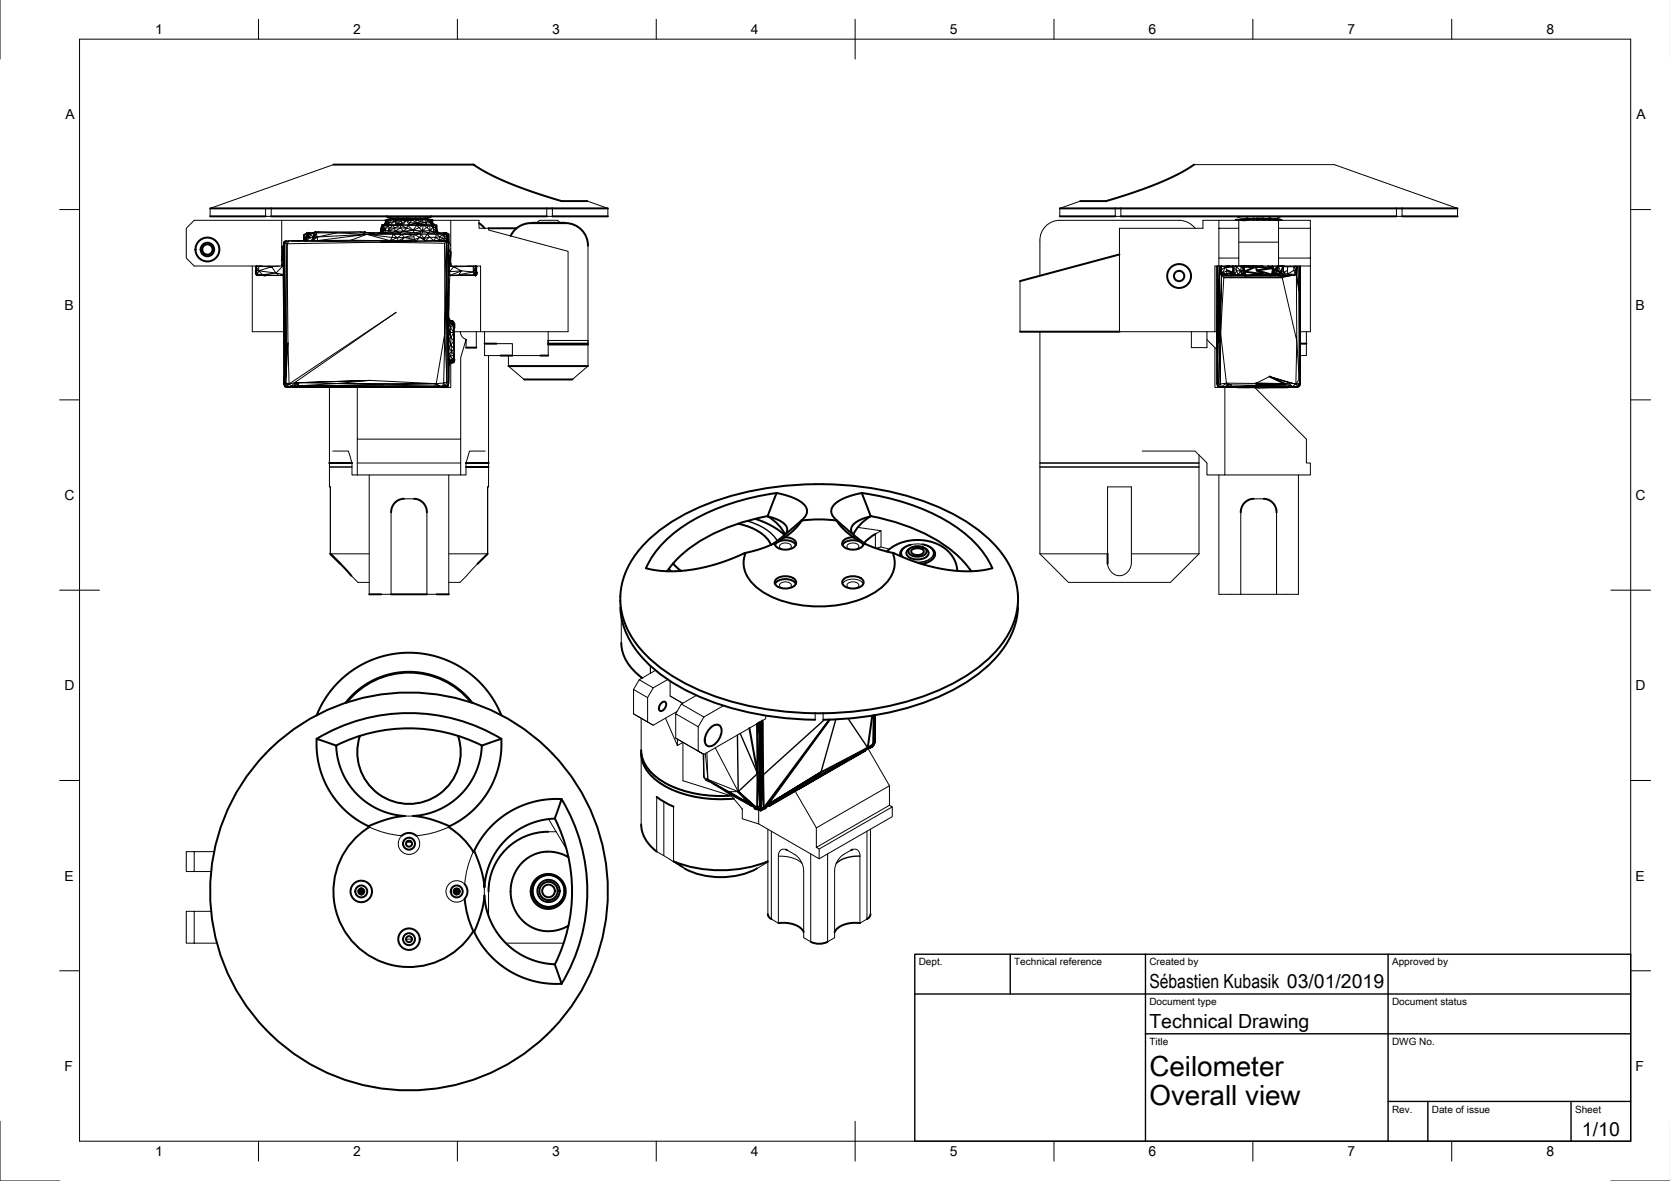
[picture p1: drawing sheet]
<svg xmlns="http://www.w3.org/2000/svg" width="420mm" height="297mm" viewBox="0 0 420 297" stroke-linecap="round" stroke-linejoin="round" font-family="sans-serif">
<defs><g id="words">
<g font-size="7">
<text x="289.2" y="270.5">Ceilometer</text>
<text x="289.2" y="278">Overall view</text>
</g>
<g font-size="4.9">
<text x="289.2" y="248.5">Sébastien Kubasik 03/01/2019</text>
<text x="289.2" y="258.5">Technical Drawing</text>
<text x="398" y="285.6">1/10</text>
</g>
<g font-size="3.5">
<text x="39" y="8.6">1</text>
<text x="88.9" y="8.6">2</text>
<text x="138.9" y="8.6">3</text>
<text x="188.9" y="8.6">4</text>
<text x="239" y="8.6">5</text>
<text x="288.9" y="8.6">6</text>
<text x="339" y="8.6">7</text>
<text x="389.1" y="8.6">8</text>
<text x="16.4" y="30">A</text>
<text x="411.7" y="30">A</text>
<text x="16.2" y="77.9">B</text>
<text x="411.5" y="77.9">B</text>
<text x="16.3" y="125.8">C</text>
<text x="411.5" y="125.8">C</text>
<text x="16.2" y="173.6">D</text>
<text x="411.5" y="173.6">D</text>
<text x="16.3" y="221.5">E</text>
<text x="411.5" y="221.5">E</text>
<text x="16.3" y="269.4">F</text>
<text x="411.5" y="269.4">F</text>
<text x="39" y="290.8">1</text>
<text x="88.9" y="290.8">2</text>
<text x="138.9" y="290.8">3</text>
<text x="188.9" y="290.8">4</text>
<text x="239" y="290.8">5</text>
<text x="288.9" y="290.8">6</text>
<text x="339" y="290.8">7</text>
<text x="389.1" y="290.8">8</text>
</g>
<g font-size="2.5">
<text x="231.2" y="242.8">Dept.</text>
<text x="255.2" y="242.8">Technical reference</text>
<text x="289.2" y="242.8">Created by</text>
<text x="350.2" y="242.8">Approved by</text>
<text x="289.2" y="252.8">Document type</text>
<text x="350.2" y="252.8">Document status</text>
<text x="289.2" y="262.8">Title</text>
<text x="350.2" y="262.8">DWG No.</text>
<text x="350.2" y="279.8">Rev.</text>
<text x="360.2" y="279.8">Date of issue</text>
<text x="396.3" y="279.8">Sheet</text>
</g>
</g></defs>
<!-- layer: Visible -->
<g fill="none" stroke="#000" stroke-width=".5">
<path d="M52.9 52.4h100M52.9 54.4h13.9M68.2 54.4h69.4M77.2 58.6h.7l-.8 .4M78.1 58.9l-1 .1 .9 .8-.8-.2-.1 1-.3-.6M79.3 58.3h.1M83.9 41.4h32.9a4.1 4.1 0 0 1 3.1 .5l3.5 2 4.5 2.1 5 1.9 6 2a16 16 0 0 0 6.8 .7h2.1M91.7 58.3h.1M96.2 58.6h-1M96.2 56.6l-.3 1.9 .1-1.1 .2 1.2M96.3 56.8l.6 1.1h-.6l-.1 .7M96.5 56.6h-.3l.1 .2"/>
<path d="M96.5 56.6h.7M96.5 56.6l-.2 .2M97 55.4h.1M97.2 54.4l1.7 .5h8l1.7-.5M97.8 56.1h-.7M99.8 54.9v.1M100 54.9v.1M101.5 54.9l-.6 .3M102.3 54.9l.5 .3v-.3M104.5 54.9l.1 .2-1.8 .1M105.7 54.9h.1M107.6 55.5l.6-.1 .2 .7"/>
<path d="M108.4 56.1l.9 .5M108.5 55.3l-.1 .8M108.8 55.4h.1M109.6 58.2l.5 .4M109.8 56.7l.1 1.1 .2 .8M109.9 57.8l.2 .8M111.5 58.6h.6l-.5 .4h1l-.2 .8 .3 .6-.3 .2M120.5 56.1l1.4 1.3M122.9 57.4h7.1M128.5 59.3a5.7 5.7 0 0 1 5.2-3.2h8.5a5.7 5.7 0 0 1 5.7 5.7M139 54.4h13.9M266.6 52.4h100.1"/>
<path d="M266.6 54.4h14M282 54.4h69.3M300.5 41.4l-3.7 2.2-4.6 2.2-5.4 2-6.2 2.1a16 16 0 0 1-6.7 .7h-2.1M312.5 55.4h.7M313.7 54.9l-.2 .2M313.9 54.9l-.5 .3M315.5 54.9v.1M316.2 54.9v.3l.5-.3M317.8 54.9l-1.6 .3M319.2 54.9v.3M319.4 55.2h2.2h-1M319.5 54.9l.4 .3-.2-.3"/>
<path d="M319.9 55.2h-.7M321.5 55.4l.1-.2h.4l-.3 .2M352.7 54.4h14M64.4 68v.9M64.4 67.1h.1M64.6 69.1h.1M64.6 66.9l-.2 .2M70.9 65.5h.1M71.2 66.6l-.3 .1M76.5 60.5l.6 .1M112.7 60.4l-.1-1.4-.5-.4 .8 .4v1.8M112.9 63.1l.5 .3"/>
<path d="M112.9 64.3l.1 1.7M113 66.6l.1 .1M113 66.6h.4M113.4 66.3l-.4 .3M113.4 63.7l-.4 2.9M119.6 69.3h.1M119.7 66.9l.1 .1M119.9 67.1h.1M119.9 68.6v.3l-.3 .4M281.6 64l-25 6.7M308.7 68l1.4 .6M309.3 66.9l-1.1 .2h2.1l-.2-.2"/>
<path d="M310.3 67.1l-.2 1.5-1.6 .3M310.7 69l-1.2 .3 .2-.1M310.9 66.9h.1M312.9 68l-.8 .1 .6 1.1h.6M312.9 68.6l-.2 .6-1.2-.1M312.9 67.9v1M313.1 69.1l-.4 .1 .7 .1M313.5 69.3h.1M313.5 66.9l-1.2 .1 .6 .7M315.1 66.9l.9 .2 .1-.2M317.7 66.9l-1.7 .2 4.3 .3-4.1 .6-.2-.9-2.7-.2-.4 .2h3.1l-2.9 1.2-.2 .6 .5 .4-.5-1.4v-.8l.2 1.2 4.6 .6-4.3 .4M317.7 68.9l-1.5-.9 3.8 1.1"/>
<path d="M319 66.9l1.3 .5-.3 1.7 .4-.5-.3-1.7M320.1 69l.8 .1-.5-1.1h.9l-.4 1.1M320.3 67.8v.2M321.6 66.9l-1.2 1.1M321.8 66.9h-.2M322.3 68.6l-1.4 .5 2.2 .2h-1.5M322.6 69.7h-14.7M322.7 66.9h-1.1M322.8 66.9l-.5 1.7-1-.6 .3-1.1M112.9 80l.2 .7M113 90.7v.9M113 90.7l.9-.3-.3 .6z"/>
<path d="M113.1 80.7l.5 .3-.5 .2 .8 .5M113.1 80.7l-.2 .1M113.1 80.7v.5M113.3 91.3l-.3 .5M113.6 91l-.6 .4 .9-.2M113.9 80.8l-.8-.1 1 .3M114.3 90.4v.3l-.4 .5 .3-.1M114.3 81.3v1.2M117.3 87.4h2.5M121.9 86.4h3M125.9 89.4h3M127.9 92.1h20"/>
<path d="M131.8 95.4h12.2M135.9 89.4h2M137.9 86.6h10M137.9 86.4h10M256.6 83.4h25M319.4 94.7l4.1 1.9-5.8 .3-1.8-.5 7.6 .2M323.5 97.3l-7.2 .1h7.7h-12.6M323.5 97.3h-9.1l1.9 .1M323.5 97.3l-5.8-.4-3.3 .4h-5.1M327.2 86.4h1.5M82.9 116.5h5.7M117.2 116.5h5.7"/>
<path d="M117.2 117.5h5.7M101.6 125.5l-1.3 .2-1 .8-.7 1.1-.2 1.3M104.2 125.5l1.3 .2 1 .8 .7 1.1 .2 1.3M122.7 139.3l-2.5 2.5M163.1 135.9a51.2 51.2 0 0 1 23.1-11.8 83 83 0 0 1 48.1 2.7 38.5 38.5 0 0 1 18.9 14 17.8 17.8 0 0 1-1.2 21.3 42.5 42.5 0 0 1-20.4 13.3 82.4 82.4 0 0 1-53.7-1 38.5 38.5 0 0 1-18.9-14 17.8 17.8 0 0 1 1.2-21.3zM185.7 131.7a11 11 0 0 1 8.3 5.3M187.6 139.1a7.3 7.3 0 0 0 2.8 8.6 26.1 26.1 0 0 0 17.9 4.8 23.1 23.1 0 0 0 14.4-5.6 7.1 7.1 0 0 0 1.9-7.8M190 130.5l4 1.7 1.8 1.1 1.6 1.3M193.1 129.8a43.9 43.9 0 0 0-22.5 10.5l-2.8 3.4M193.1 129.8l.1 .1M193.2 129.9l2.6 .9 1.5 1 .6 .6 .1 .6-.3 1.3M193.2 129.9a10.7 10.7 0 0 1 4.3 4.6"/>
<path d="M194.9 136.6a30.4 30.4 0 0 1-7.3 2.5M195 137.1a3.5 3.5 0 0 1 5.2 0M195.4 124a54.2 54.2 0 0 0-25.7 10 23.9 23.9 0 0 0-7.2 8.9l2.6 .6 2.8 .2 3.2-.1 3.1-.3 3.3-.7 3.5-1 6.6-2.5M195.4 124l4.3 1.3 1.5 .8 1.1 .9 .6 .9 .1 1-.3 .9-1 1.1M195.4 124l-2.3 5.8M197.5 135.1l-2.6 1.5M197.5 135.1a2.38 2.38 0 0 1 2.8 1.7 3 3 0 0 1-3.8 1.3 1.83 1.83 0 0 1-1.6-1.5M201.7 130.8l-3.9 3.5-3.4 2.5M201.7 130.9a32.7 32.7 0 0 1 8.8 0M201.7 130.9a14.3 14.3 0 0 1-4.2 4.2M210.5 130.9a14.3 14.3 0 0 0 4.2 4.2M210.5 130.8l4.2 3.7 3.1 2.3"/>
<path d="M212 137.1a3.5 3.5 0 0 1 5.2 0M214.7 135.1l2.6 1.5M214.7 135.1a2.38 2.38 0 0 0-2.8 1.7 3 3 0 0 0 3.8 1.3 1.83 1.83 0 0 0 1.6-1.5M216.8 124l-4.3 1.3-1.5 .8-1.2 .9-.5 .9-.1 1 .3 .9 1 1.1M216.8 124l2.2 5.8M216.8 124a54.2 54.2 0 0 1 25.7 10 23.9 23.9 0 0 1 7.2 8.9l-2.7 .6-2.7 .2-3.2-.1-3.1-.3-3.3-.7-3.5-1-6.6-2.5M217.3 136.6a30.4 30.4 0 0 0 7.3 2.5M219 129.9a10.7 10.7 0 0 0-4.3 4.6M219 129.8l-2.6 1-1.6 1-.5 .6-.2 .6 .4 1.3M219 129.8a43.9 43.9 0 0 1 22.6 10.5l2.7 3.4M220.2 134.3l-1.5 1.1-1.3 1.2M223.1 138.7l2.2-1.6 2.8-1 3.1-.3 3 .5 2.6 1 2.1 1.7 1.4 2.2 .6 2.4"/>
<path d="M228.8 138a3.1 3.1 0 0 1 4.3 .4 1.44 1.44 0 0 1-1.7 1.6h-.6a2.03 2.03 0 0 1-2.3-1.3zM228.8 138a1.2 1.2 0 0 0-.8 1.1 1.2 1.2 0 0 0 .9 1.1 3.9 3.9 0 0 0 4.6-.7 1.21 1.21 0 0 0-.7-1.5M229.1 137l-1.2 .5-1 .7-.4 .8 .1 .9M229.4 138.3a2.08 2.08 0 0 1 3 .3 1.37 1.37 0 0 1-1.8 1 .96 .96 0 0 1-1-.3 .96 .96 0 0 1-.2-1zM232 136.9l1.4 .4 1 .5 .7 .8 .2 .9-.4 .8-.7 .7-1.1 .5-1.3 .3M278.7 139.3v2.5M315.4 125.5l-1.3 .2-1 .7-.7 1.1-.2 1.4M317.9 125.5l1.3 .2 1 .7 .7 1.1 .3 1.4M85.6 141.8l-2.5-2.5 5.3 5.5M92.9 149.5h3M98.4 149.5h9M109.9 149.5h3"/>
<path d="M156.1 152.8a20.8 20.8 0 0 0 7 14.1 51.2 51.2 0 0 0 23.1 11.8 82.2 82.2 0 0 0 18.9 2.3M169.4 141.7l2 1.9M195 146.8a3.5 3.5 0 0 1 5.2 0M195.3 145.7a3.7 3.7 0 0 1 4.9 .4 1.63 1.63 0 0 1-1.7 1.8l-1.2 .1a2.28 2.28 0 0 1-2.4-1.5zM212.2 145.7a3.7 3.7 0 0 1 5 .4 1.63 1.63 0 0 1-1.7 1.8l-1.2 .1a2.28 2.28 0 0 1-2.4-1.5zM256.1 152.8a20.8 20.8 0 0 1-7 14.1 51.2 51.2 0 0 1-23.1 11.8 82.2 82.2 0 0 1-18.9 2.3M79.7 179.9a25 25 0 0 1 23.2-15.7 25 25 0 0 1 23.2 15.7M86.9 176.8a20.2 20.2 0 0 1 32 0M87.3 176.7a20 20 0 0 1 31.2 0M156.3 161.7a11.3 11.3 0 0 0 5.3 8.8M166.4 176.8a.67 .67 0 0 1 1.1 0 1.6 1.6 0 0 1-1.5 2 1.47 1.47 0 0 1 .4-2zM219.5 180l-1.2 8.1"/>
<path d="M219.8 179.9l-.1 7.3 .4-.6v-6.7v6.7l-.3 .9M220 179.9l.1 6.7M79.7 185.8v3.2l.6 3.6 1 3.2 1.5 3.1 2 2.7 2.2 2.4 2.8 2.1 2.9 1.7M79.7 185.8l4.8 1.7M84.5 187.5l.5 3.5 1.1 3.3 1.7 3 2 2.5 2.7 2.2 2.9 1.7 3 1 3.5 .5-4.3 .8-4.9 1.8M115.2 185.1a13 13 0 0 1-12.3 17.1 13 13 0 0 1-12.3-17.1M121.3 187.5l-.5 3.5-1.1 3.3-1.7 3-2 2.5-2.5 2.1-3.1 1.8-3.2 1.1-3.3 .4 4 .7 5.2 1.9M121.3 187.5a41 41 0 0 0-36.8 0M126.1 185.8v3.4l-.5 3.2-1 3.2-1.5 3.1-2.1 2.9-2.2 2.4-2.6 2-3.3 2a19 19 0 0 1 6.2 6.2l2-3.3 2-2.6 2.4-2.2 2.8-1.9 3.1-1.6 3.1-1 3.6-.6h3.2M126.1 185.8l-4.8 1.7M126.1 185.8a44.9 44.9 0 0 0-46.4 0M161.3 188.7a9.9 9.9 0 0 0 5.7 8 30 30 0 0 0 16.8 3.4"/>
<path d="M161.3 189.5a10 10 0 0 0 5.9 8.2 30.5 30.5 0 0 0 17.4 3.2M178.5 183.3a1.81 1.81 0 0 1 2.8-.6 3.9 3.9 0 0 1-2.9 5 1.81 1.81 0 0 1-.9-2.7zM179.1 196.9l5.6 3.3M182.5 199l6.5 3.6M185.7 199.1l3 3.2-4-2.1-1.4-1.1 5.4 3.2h.5l.7 1.1M190.5 182l.1 12.5-2.1-11.4M190.9 181.8l.2 2.6-.5-2.5M191.1 181.7l.1 20.9 .5-5-.3-9.2-.2 14.2 .2 .7-.2 .3 .9-.4-.7 .1 .6-8.4-.6 8.4-1.5 .1 1.5 .4M191.6 181.4l-.2 7-.1-6.8M191.8 181.3l-.1 16.3M191.9 181.2l.2 22 1-.7M200.9 198.4l-7.3 4.2"/>
<path d="M208.7 181l-16.6 22.2M208.7 181l-15.6 21.5 13.5-8.3-13.5 8.3M209 193.7l-15.4 8.9M218.2 188.2l.6-.1h-.5l-17.5 10.1M218.3 188.1l-.6 .7-16.8 9.6 16.8-9.6M218.3 188.1l-9.3 5.6-8.2 4.5M219.3 187.9l.5-.4-.1-.3-.4 .7-1.2 .5M219.7 187.2l-1.4 .9-11.7 6.1-5.8 4M92.7 207.8l.2 .2a19 19 0 0 0-3.4 29.7 19 19 0 0 0 29.6-3.5M101.1 210.2l.8-.5 .9-.2 1 .2 .9 .5M103.5 211.7h-1.2M137.9 209.2a15 15 0 0 0-15 15"/>
<path d="M139.6 205.8l-3.5 .5-3.1 1.1-2.8 1.5-2.7 2.1-2.3 2.7-1.7 2.8-1.1 3.3-.5 3.4-.8-4.2-1.8-5M139.6 205.8a41 41 0 0 1 0 36.8M141.3 201l-1.7 4.8M141.3 201a44.9 44.9 0 0 1 0 46.4M143 215.6l-2.5-1-2.6-.4-2.4 .3-2.3 1-2 1.6-1.5 2.1-.9 2.4-.3 2.7 .3 2.6 1 2.5 1.6 2.1 1.9 1.5 2.2 .9 2.6 .3 2.6-.4 2.3-1M161.3 207.4a8.7 8.7 0 0 0 3.9 6.8M165.2 200.4l1.7 1.2 2.6 1.3M169.5 216.6a32.5 32.5 0 0 0 23.7 0M172.2 218.4a20.1 20.1 0 0 0 18.2 0M189.4 202.7l-.7-.4 .3 .3 .5 .1M192.1 203.2l-.7 .6-.9-.5 .7-.7-.6-8.1-.1 8.8-4.8-4.2 4.8 4.2 .9 .5M192.9 202.8l-.4 .5-1.1 .5"/>
<path d="M193.1 202.5l-.6 .8M193.6 202.6l-.7 .2 .2-.3 .3-.1-.9 .9-.4-.1M193.9 202l-.3 .6 7.2-4.4-6.9 3.8-.5 .4 .2 .2M197.8 213.7l.1 .1M214.4 213.7l-.2 .1M90.6 223.5l-.1 1.4M90.8 223.5v1.5M90.9 223.5l.1 1.5M91.1 223.5v1.4M114.2 224.1h.7M114.2 224l.5 .2M114.2 224h.7"/>
<path d="M114.2 224.5l.7 .1M114.2 223.9h.7M114.4 223.7l.5 .1h-.1M114.5 223.6v.1M114.8 224.9h.1M114.9 224.2l-.7 .1M114.9 224.4h-.7M115.4 223.6v1.2M116.9 222.4l.5 .8 .2 .9-.1 1-.5 .8a19.3 19.3 0 0 0 2.1 8.3M119.1 234.2l2 3.3 2 2.6 2.4 2.2 2.8 2 3.1 1.5 3.1 1 3.4 .6h3.4M119.3 234.4l1.9-5 .7-4.2 .4 3.3 1.2 3.2 1.7 3.1 2.3 2.6 2.7 2.2 3 1.5 2.9 1 3.5 .5M193.2 229.9a1.5 1.5 0 0 0 .9 1.3"/>
<path d="M195.8 232.2a6.9 6.9 0 0 1 6.1 1.7l.3 .5M204 236.9l1.1 .4 1.3 .1 1.8-.5M216.4 232.2a6.9 6.9 0 0 0-6.1 1.7l-.3 .5M219 229.9a1.5 1.5 0 0 1-.9 1.3M139.6 242.6l1.7 4.8"/>
<circle cx="52.2" cy="62.8" r="1.3"/>
<circle cx="52.2" cy="62.8" r="1.7"/>
<circle cx="52.2" cy="62.8" r="3"/>
<circle cx="296.7" cy="69.4" r="3"/>
<circle cx="296.7" cy="69.4" r="1.3"/>
<circle cx="102.9" cy="212.2" r=".75"/>
<circle cx="102.9" cy="212.2" r="1.5"/>
<circle cx="90.9" cy="224.2" r="2.7"/>
<circle cx="90.9" cy="224.2" r=".75"/>
<circle cx="90.9" cy="224.2" r="1.5"/>
<circle cx="102.9" cy="224.2" r="50"/>
<circle cx="102.9" cy="236.2" r="2.7"/>
<circle cx="102.9" cy="236.2" r=".75"/>
<circle cx="102.9" cy="236.2" r="1.5"/>
<circle cx="114.9" cy="224.2" r=".75"/>
<circle cx="114.9" cy="224.2" r="1.5"/>
<circle cx="137.9" cy="224.2" r="4.4"/>
<circle cx="138" cy="224.1" r="4"/>
<circle cx="138" cy="224.1" r="2.3"/>
<circle cx="138" cy="224.1" r="2.8"/>
<circle cx="138" cy="224.1" r="1.59"/>
<circle cx="138" cy="224.1" r="4.1"/>
</g>
<g fill="#000">
<circle cx="64.7" cy="69.3" r=".25"/>
<circle cx="66.5" cy="69.3" r=".25"/>
<circle cx="319.4" cy="69.3" r=".25"/>
</g>
<g fill="none" stroke="#000" stroke-width=".25">
<path d="M48.9 55.4h22v11.5h-22l-2-2v-7.5zM66.8 52.4v2h1.4v-2M70.9 55.4h26.1v.5M76.5 59l.3 1-.4-.2M76.7 58.9l-.2 .1M76.8 60l-.3 .5-.1-.7 .1 .7-1.7 .1 1.5-.1M77.1 59l.1 .6-.4 .4zM77.2 58.6l-.1 .4h-.6M77.9 58.6h.9l-.7 .3M78 59.8l-.9 .8M78.5 58.6l.9-.3zM78.5 58.6h-1.3l-.7 .4-.1 .8 .1-.8"/>
<path d="M78.8 58.6l.1 1.1M78.9 58.6l.5-.3zM78.9 59.7v.1M79.2 58.4l.4 .2 .9-.3 4.3 .3 5.7-.3 1.8 .6-7.5-.3h-5.2M79.2 58.4l12.8 .1M79.3 58.3v.1M79.4 58.3l.5 .1M79.6 58.6l.2 1-.6 .1zM79.8 59.6l12.5-.7-12.4 1.6M80.5 58.3h-.7l.2 .1M83.9 41.4l-31 11v2M84.8 58.6l-5 1"/>
<path d="M90.5 58.3l3.5 .3M92 58.5l5.3 .1-.4-.7-.7 .7h1.1M92 58.5l-.2-.2 .3 .2M92.3 58.9h6.6l-.3 .8zM94 58.6l-1.7 .3 7.7-.3M94 58.6h11.8M96.2 56.6l-.2 .8M96.3 56.8v1.1l-.3-.5zM96.9 56.6l.6 .2-.6 1.1zM96.9 56l.2 .1-.6 .5zM97.1 55.4l.5 .2-.5 .5zM97.2 56.6l-.9 .2"/>
<path d="M97.6 55.6l.2 .5M97.8 55.2h.8l-1 .4zM97.8 55.2l-.7 .2-.2 .6 .4-.8h1.8M97.9 58.1l.9 .5h-1.5M97.9 58.1l-.6 .5M98.1 56.6h.7l-1.3 .2 .6 .6-.2 .7M98.1 56.6l1.3-1 .2 1zM98.1 56.6l-.6 .2 .4 1.3-1-.2M98.1 56.6h-.9l.6-.5 .3 .5h-1.2M98.6 55.2h1zM98.6 55.2l.8 .4-1.6 .5zM98.6 59.7l1.3 .1-1.7 .8z"/>
<path d="M98.8 56.6h1.9l-1.4 .8zM98.9 58.9l1.1-.3 1.2 .4zM98.9 58.9l1 .9M99.3 57.4l-1.4 .7h1.5l-.6 .5M99.3 57.4l.1 .7 1.4-.8 .7 .8 .9-.7 1.5 .5M99.4 58.1h2.1l-.7 .5zM99.6 56.6h1.7zM99.8 55l-2.3 .2M99.9 59.8l.3 .7M100.2 54.9l-1.1 .3M100.3 54.9l.6 .3M100.7 56.6l1.7 .8-1.6-.1z"/>
<path d="M100.8 54.9l.1 .3M100.8 57.3l-1.5 .1M100.9 55.6l-1 .6h1.3M100.9 55.2h-1.3l-.2 .4 .5 .6-.3 .4M100.9 55.2l-1.5 .4h1.5l.3 .6M100.9 55.2l1.4 .2-1.4 .2zM101 54.9l-.1 .3M101.5 58.1l2.4-.2 .4 .7zM101.8 59.7l-1.5 .8M102.3 55.4l-1.1 .8-2.4 .4-.7 .8h1.2M102.3 55.4l-1 1.2-.1-.4M102.3 55.4l.7 1.2h-1.7"/>
<path d="M102.3 55.4l.8 .6 .6-.7 1.1 .8 .1 .5h-1.9l.1-.6 1.7 .1-1.8 .5h-2.3M102.5 56.6l2.3 .1-.9 1.2zM102.8 55.2h-3.7h5.3M103.9 57.9l1.5-.6-.6-.6 1.7-.1-1.1 .7 .9 .8M103.9 57.9l2.4 .2v.5M104 54.9l.6 .2-.2 .1h1.7M104.1 59.5l-2.3 .2M104.2 59l-1.8-.4-1.2 .4 .6 .7 2.4-.7h-3l-1.3 .8 1.9-.1M104.2 59l1.5 .7-1.4 .5-.2-.7zM104.4 55.2h3.4l-.2 .3-.7-.3M104.4 55.2h1.3l-1.1 .1zM104.4 55.2l-.7 .1h.9"/>
<path d="M104.4 55.2l-2.1 .2 1.4-.1M104.4 55.2h-3.5M104.5 54.9l.1 .2 .4-.2M104.7 54.9l-.1 .2 1.5 .1M104.9 56.6h-2.4l-.1 .8M105.7 59.7l1.3 .9 1-1 1.2 .9-2.2 .1-.3-.6zM105.7 54.9l.4 .3M105.7 55.2h1.2l-1.1 .4zM105.8 58.6h2l-.2 .3M105.8 58.6l-1.6 .4 1.8-.1-.3 .8-1 .9M105.8 58.6l.9 1.4M105.8 55.6l-1.2-.3 .2 .8 1-.5 1.3 .4-2.3 .1 2.6 .5h-2.5l3.2 .1"/>
<path d="M106 58.9h1.6l.4 .7-1.3 .4 .9-1.1M106 55.1l.9 .1M106.1 55.2l2.4 .1h-.6M106.1 55.2l2.7 .1v.9M106.3 58.1l-2 .5M106.9 55.2l.2 .8 1.3 .1-.8-.6-.5 .5 .3 .6h1.2l-.2-.5M107.4 57.2l.7-.5 .2 1.3zM107.6 58.9l4 .1M107.8 55.2h-.9M108 59.6l1.6 .1-.4 .8 1.5-.1M108.1 56.7l.8-.1v.6zM108.3 58l-.4 .6-1.6-.5"/>
<path d="M108.3 58l-2 .1 1.1-.9-.9-.6-.2 1.5M108.3 58l.9 .4-.3-1.2 .7 1M108.5 55.3h.3v.9zM108.8 55.9v-.5h4.6v11.5M108.9 56.6h-2.4M108.9 57.2l-.6 .8 1 .6M109.2 58.4l.4-.2-.3 .4zM109.3 56.6h-.7h.8l-.6-.4-.2 .4h.8l-.5 .6 .7 .1M109.4 56.6l.4 .1M109.4 56.6l.4 .1-.2 .6zM109.6 57.3l.3 .5-.3 .4zM109.6 59.7l1-.2 .1 .9z"/>
<path d="M110.1 58.6h1M110.3 58.6h1.2l.1 .4zM110.6 59.5l-.8-.6 .5-.3h-2.5l2 .3-.2 .8M111.3 60l.4 .5M111.3 60l-.6 .4M111.6 59l-1 .5 .7 .5M111.6 59l-.3 1 .7 .1-.3 .4 .7 .1v-.8M111.6 59l.8 .8-.4 .3zM112.3 58.6l.6 .4M113.4 55.4h7.1v2h2.4v.5l20 5.3v20.2h-22v-16.5h-7.5M133.9 56h8.2M133.9 56.1h8.2"/>
<path d="M135.2 55.9l.5-.5h4.6l.5 .5M137.6 52.4v2h1.4v-2M147.8 50.6l5.1 1.8v2M271.8 50.6l-5.2 1.8v2M280.6 52.4v2h1.4v-2M300.5 41.4h35.2l31 11v2M300.7 57.4a5.6 5.6 0 0 0-4.6-2h-29.2a5.1 5.1 0 0 0-5.3 5v9M306.7 57.4v7.5h5v-7.5M306.7 55.4h5v2h-5zM306.7 55.4h-4v2h-21v6.6M310.8 55.2v.2M311 54.4l1.7 .5h8l1.6-.5"/>
<path d="M311.4 55.4l-.1-.2h3.4l-2.4 .2M311.7 55.4h10M312.4 55.3l-1.1-.1-.3 .2M313.4 55.2h-2.6h.5l-.1 .2M313.6 55.4l1.1-.2 .7 .2M314 54.9l-.6 .3h1.3l-.3-.3M315.1 54.9h.3M315.5 55l.7 .2M315.5 54.9l-.8 .3h2.5l-1.2 .2M317.9 54.9l2 .3M318 55.4l-.8-.2h2.2l-1.2 .2M318.7 54.9l.4 .3v-.3"/>
<path d="M319.4 55.2h1.2l-.6 .2M319.8 55.1l1.1 .1M320.4 55.4l.2-.2 .4 .2M320.9 55.2h-1.5v.2M320.9 55.2h1.1M321.7 57.4v-2h8v2M322.2 55.4l-.2-.2 .6 .2M322.3 55.3l.3 .1M322.6 55.4h.1M329.7 57.4v9.5h-8v-2h8M329.7 57.4h-8v7.5M351.3 52.4v2h1.4v-2"/>
<path d="M63.5 66.9v16.5h7.9M64.4 67.1v1.8zM64.4 68.9l.3 .4zM64.5 68l.6 .1-.3 .9zM64.5 67.1l.6 1M64.6 69.1h.1M64.6 66.9l-.1 .2M64.8 69l-.4-.1 .3 .4M65 66.9l.1 .1-.6 .1M65.6 66.9l-.5 .1 .9-.1M66.5 69.3h.1M67.6 66.9l.7 .2"/>
<path d="M69 69.3h.1M69.4 69.3h.1M70.1 69.3h1.2v.1v-.1M70.3 66.9l-2 .2 1.1 1.6-4.3-.6v-1.1l3.2 .1-3.2 1M70.9 66.9l.3-.1-1.8 1.9 .7 .6 1.2-.2-1.9-.4-3.4 .4-1.2-.1v.3h5.3l-4.1-.2-.9-1M70.9 66.8h.3h-.3M70.9 66.7l.3-.1-.3 .2M70.9 62.1l.1-.1-.1 .1M70.9 65.5h.1M71 62l.4-.4-.5 3.9zM71.2 66.6h.1M71.2 66.8l.1 2.3 .1-3.3 .2 7.3-.3-4"/>
<path d="M71.2 66.7l-.3 .1M71.2 69.3l.2 14M71.3 69.1v.2M71.3 69.1l.1 16.6M71.3 64.7l-.4 .8 .3 1.1M71.4 63.8v2l-.2 1zM71.4 60.9v4.9M71.4 60.9l-.2 5.7M71.6 61l.6 .3-.4 16.8-.2-17.1 .1 34.4 .4-6.1-.3-11.2-.1 17.3 .2 1.5 .8-.3-.8-.3 .2-7 .4-3-.6 10-.4 .3 .1 .7M72 60.6l-.6 .3 .2 .1-.2 4.8M72 60.6h.7l-1.1 .4zM72 60.6h-.3l-.3 .3"/>
<path d="M72.2 61.3l.5 35.3 1.4-.3M72.2 61.3l23.5-.4 16.2 .3v22.6l.4-13.7M72.2 61.3l-.1 28M72.7 60.6l-.5 .7M75.6 60.5l-2.3 .1M78.7 60.5l-1.5 .1M79.9 60.5l-.1-.9-1.2 1 .6-.9v-1.3l-.4 1.9 .1-.6-.8-.8-.1 .9 .9-.1-.7 .8M79.9 60.5l18.3 .1h-.6M87.6 60.6h-8.8M95.7 60.9l14.6-.3zM101 60.5l3.7 .1-.4-.4-3.3 .3-2.8 .1-5.9-1.7-4 1.5 1.9 .2M101 60.5l-5.3 .4-23-.3"/>
<path d="M101 60.5l-28.3 .1M104.3 60.2l-2.5-.5-.8 .8M110.7 60.4l1.3 .2M110.8 60.6l-1.6-.1 2.8 .1M112 60.6l.9 .3M112 60.6h-1.7l2.1 .2-.4-.2 .9 .3-.1 7.3-.4-7.4 .5 .1 .2 6.1-.3 1.2 .1-5.5 .1 2.7M112.3 70.1l.2 26-.9 .2 .3-12.5-2.1 12.7-.7 .7-12.6-.4-11.2 .3M112.4 60.8l-.1 9.3 .3 12.8-.2-22.1-.5 .4 .4 8.9M112.7 60.4l.2 .5zM112.8 68.2l.4 1.1-.3 5-.1 6.1zM112.8 68.2l.1 6.1M112.9 60.9v1.8z"/>
<path d="M112.9 60.8l.5 1M112.9 73.9v9.5M113 72l-.1 6M113.1 66.7h.3M113.1 68.3l-.3-.1-.3 27.9 .1 .9M113.1 68.3l.1 1 2.9-1.2-.7 1 3.7-.7 .2 .7M113.2 69.3l6.1-.2 .1 .2zM113.4 66.9l-.3 .1 .6-.1M113.4 62.6l-.5 .5M114.2 69.3h-1h2.1M114.9 66.9l-.8 .2-1 1.2M116.1 68.1l3 .3"/>
<path d="M117.7 66.9h1.5M118.7 69.3h.1M119.1 67l.4 .8-.4 .6zM119.1 67l-5 .1 2 1-3 .2v-1.3l1 .1M119.1 67h.6l-.2 .8 .3 .5-.5 .8 .2-1.3M119.6 69.3h.1M119.7 67l-.1-.1 .3 .2v1.5M119.7 67l.2 .1v1.8l-.5 .4 .5-.4zM119.7 66.9l.2 .2M119.8 69.1h.1M119.8 68.3l-.4 1M119.9 68.6h.1"/>
<path d="M147.9 61.8v30.3l-3.9 3.3M256.6 70.7v12.7M281.6 64l.1 19.4h24.5M306.2 79v17.5M306.2 66.9v29.5v-.2M306.3 66.9l.2 12.6 .2-12.6M306.7 66.9h-1v16.5M306.7 64.9v2M306.8 66.9l-.3 12.6 .4-12.6M307.2 68.8l-.3-.7-.2 18.1 .6-16.9-.2 14.6M307.2 66.9l-.3 1.2 .3-.2M307.2 66.9h.1"/>
<path d="M307.2 66.9h.1v1zM307.3 67.9l.1 1.3-.2-1.3v1.2l.3 .2-.1-.1 1.5 .1h-1.6l.6 .4-.8 14.2 1.5 12.5M307.3 67.9l.4 .8-.3 .5-.2-.1 .1 .2M307.3 67.9l.9-.8-.5 1.6M307.4 66.9l.8 .2M307.5 66.9h-.2M307.7 68.7l1-.7-.2 .9 .7 .4h-.3M307.7 68.7l.8 .2-1.1 .3 2.1 .1M308.2 67.1l.5 .9M308.3 66.9l-.1 .2M309.2 69.3l.9-.7 .2 .5zM310.2 66.9h.8l1.1 1.2 .2-1.1-1.3-.1 .1 1.2h1l-.6 1-.8-.1 .4-.9 .4 1"/>
<path d="M310.3 67.1l.2 .8-.2 1.2M310.3 67.2l.8 .9M310.4 68.7l.3 .3h-.4M310.4 68.1l.3 .9M310.5 67.9l-.4 .7M311.5 69.1l-2 .2h5.3M311.5 69.1l1.9 .2M311.7 64.9v2h-5M311.7 66.9h10M311.7 60.9h10M311.8 66.9h1M313.4 69.3h3z"/>
<path d="M313.5 66.9h-.2h.2M316.2 66.9l-.2 .2 .7-.2M316.4 69.3h3.1M319.5 69.3l1.4-.2 .7 .2zM319.8 69.1l-.3 .1M320 66.9h.1M320 69.1l-2.3-.2-1.3 .4 3.6-.2-1.2 .2M321.4 66.9h.2l-1.5 .1M321.6 66.9l.7 1.7 .6-.4M322.9 66.9h.4l-.4 .2h1.1M322.9 67.1v1.4l.6 .8h1.7l-1.2-.4 1.9 .1-.2 .3h-.5l.7-.3 .3 .1v-.4M323 67.1l-.2-.2 .1 .6"/>
<path d="M323.3 69.1l-1-.5 .8 .7 .3-.1M323.7 66.9l.3 .2M323.9 68l-1 .5 1.1 .4-.5 .4h-.4M324 67.1h1.5v.9l-1.5 .9zM324.2 69.3h.1M324.7 66.9l-.7 .2M324.8 69.3l-2.2 .4M324.9 69.3l-2.3 .4M325.3 66.9l.2 .2M325.5 68l.6 .1-.2 .9zM325.5 67.1l.6 1M325.7 66.9h.4l.1 .2v1.6l-.1-1.7v1.1"/>
<path d="M326.1 67l-.6 .1M326.1 68.1l.1 1M326.2 69.1l.1 16.6-3.7-16M326.2 69.1l-.5 .2M326.3 66.9l-.1 2M326.4 66.9l.4 6.2-.6-4M326.8 66.9l.1 28.5 .2-6.1-.1-11.2v18.2l-.4 .6 .5-.3-.1-.3 .2-10M326.9 66.9l.1 11.2 .1-11.2M327.2 66.9l-.1 22.4M329.7 66.9v16.5h-2.5M71.4 82.3v14.1M71.4 85.7l.3 9.7-.2 1.2 .4 .3 .3 .4 .5-.7"/>
<path d="M71.4 85.7l.1 10.9-.1-.3v-1.6l.1 1.9 .7 .7 1.2-.2-.8 .2M71.5 96.6l-.1-.2 .1 .4M71.6 96.9h.1M71.6 97.3h1M71.6 97.3l.9 .1M71.7 97.3h.3M72 97.3h.1M72 97.3l1.8 .1M72.1 97.3l.4 .1M72.6 97.3h.7l-.8 .1M72.7 96.6l.7 .5 .8-.1 .5-.5-.6-.2 .1 .7M73.3 97.3l-.8 .1h1.6"/>
<path d="M74.1 96.3l-.7 .8 .2 .3-.4-.2 .2-.1 1.2 .3h-1h.5M74.1 96.3l18.9-.6-18.9 .6 25.6-17.7-27 18M74.1 97.4h18.3M74.3 97.4h.1M74.6 97.4l34.5-.2-24.3 .2h24.9zM74.6 97.4h23.2M75 97l34.1 .2M75 97l-.4 .4-.4-.4 9.8 .2M75.2 96.3l-.2 .7 9.9-.6-9.7-.1-.5 .2 .3 .5M82.9 97.4v25.1h.2v16.8h9.8M84.9 96.4l24.9 .1-13.3 .3zM89.1 97.4h.8"/>
<path d="M96.5 96.8l-21.5 .2M100.9 97.4h-3.1M109.1 97.2l1-.2-.4 .4zM109.7 97.4l.9-.4 .2 .4zM109.8 96.5l.8 .5h-.5zM110.6 97l.8 .1 .2-.8 .4 .7-.6 .1 1 .2M111 97.3h1.1M111 97.3l-.2 .1 .6-.3 .2 .2M111.1 97.2l-.1 .1M111.6 96.3l-1.8 .2-16.8-.8-8.1 .7M111.6 97.3l-.4-.1 .9 .1M111.6 97.3h.8"/>
<path d="M111.9 83.8l.6 12.3M112.2 97.3h-.1M112.2 97.3l-14.4 .1M112.2 97.3h.1M112.5 96.1l.4 .1M112.7 97.2l-.3 .1M112.7 97.3h-.3M112.7 97.3h-.2M112.8 96.8l-.1 .2M112.8 80.4l.1 15.8-.2 1-.1-.2-.2 .3-.4-.3 .5-.9M112.8 80.4l.1 15.8-.3-13.3zM112.9 96.2l-.3 .8h-.6"/>
<path d="M112.9 96.5l-.2 .8M112.9 94.8l-.1 1.9M112.9 83.4l.6 1.5-.6 .3zM112.9 89v5.8M112.9 80.8l.5 1.6zM112.9 94.8v1.4M113.3 89.6l-.3 1.1M113.4 82.4l.5-.7 .2 1.9 .2-1.1v4.9M113.4 82.4l-.5 1 .4 .2h.8l-.7-1.2v4.3l-.5-1.5v9.6M113.6 91l.7-.6-.4 .8zM113.9 80.8l.4 .5M114.1 81h-.5l.7 1.5-.2-1.5-.2 .7"/>
<path d="M114.1 83.6l-.6 1.3 .7 .9M114.1 83.6l.2 .9-.1 1.3zM114.2 85.8l-1.3 1.6 .7 1.1 .6-.8-.8-1 .2 1.8-.7 .5M114.2 85.8l.1 1.6-.1 .3zM114.2 87.7v1.6l-.6-.8-.3 1.1-.4-.6M114.3 87.4l-.1 1.9-.3 1.1h.4l-.1-1.1-.9 .3 .6 .8M114.3 90.7l-.1 .4-.4 .1M114.3 87.4v3M114.3 83.4h6.6M115.8 83.4l.5 1.3 1 .7M117.3 87.4v-2l-1.4 4.5v20.6h-26v-13.1h23.5v-6.1M119.8 83.4v4"/>
<path d="M121.9 83.4v6h4M122.9 89.4v33.1h-.2v16.8M124.9 86.4h4v3h7M127.9 89.4v2.7l3.9 3.3M137.9 83.4v6M137.9 86.6h.1M137.9 85.6h.1M137.9 86.6h10M137.9 85.6h10M261.6 83.4v55.9M299.7 83.4v4h4v-4M303.7 85.4l2.5 2.5"/>
<path d="M305.7 87.4v10h2.5v22.1h-4.5v-3l-3-3h-13.3M306.2 80.7h.1M306.2 96.2v-17.2l.2 17.5-.2-14.1 .3-2.9-.1 17h-.2M306.2 96.2v.3M306.2 96.5l.1 .3M306.2 96.5l.1 .7 1.1 .1-.9-.1-.1-.7 .6 .1-.5 .6zM306.3 96.8h.1M306.3 96.9h.1M306.3 97.2l.8 .2h4.3M306.5 97.2l1.2 .1M306.7 86.2l-.2-6.7 .5 17.1M307.1 83.9l-.1 12.7-.3-10.4z"/>
<path d="M307.6 97.3h-1l.5 .1-.3-.1M307.6 97.3l-.5 .1h4.3M307.6 97.3h1.8M307.7 97.3h1.7M308.5 97.2l-1.1 .1 1.2-.9-1.6 .2 .4 .7h.3M308.5 97.2l-.8 .1h1.6M308.6 96.4l.7 .9-.8-.1 .5-.4h.8zM308.6 96.4l-.1 .8M309.3 97.3l8.4-.4-7.9-.1-.5 .5 7 .1M309.4 97.3l2 .1M315.6 97.4l13.1 13.1v6h1v3h-21.5M319.4 94.7l-3.5 1.7h-7.3"/>
<path d="M323.5 96.6l.8 .3M324.3 96.3l-.8 .3v.7M324.3 96.3l.8 1-.8-.4zM324.3 96.9l-.8 .4 .5 .1M324.3 96.9l-.3 .5 1.1-.1M324.4 97.4h.2h-.6M324.6 97.4h-16.4M324.8 97.4h-.2M325.1 97.3h1.5l-2.6 .1M325.6 97.3l.2 .1h-1.2M326.3 85.7l.6 9.7-.9 1.2 .6 .3v.4l.5-.7-.1 .5-.4 .2-.6-.7-6.6-1.9 4.9 1.6 1.7 .3zM326.3 97.4h-14.9"/>
<path d="M326.3 97.4h.1M326.4 97.4h-.3M326.5 97.3l-.7 .1 .3-.1M326.6 97.3l-.3 .1M326.8 97.2l-.2 .1M326.8 97.2l-.4 .2M326.9 97.1l-.1 .1M326.9 97.1h.1M327 96.3l-1 .3-.9 .7M327.1 96.8l-.1 .2M327.1 96.3v.1M327.2 89l-.1 7.3"/>
<path d="M327.2 96.4l-.1 .2M327.2 96.3l-.2 .6M327.2 86.3l-.1 10.3v-.3M327.2 86.3v9.4M328.7 83.4v6h-1.5M82.9 117.5h5.7M83.7 113.5h4l.9 3v3h1.3M89.9 110.5v9M89.9 116.5h26M92.9 119.5v30M112.9 119.5v30M115.9 110.5v9h-26"/>
<path d="M117.2 117.5h5.7M122.1 113.5h-4l-.9 3v3h-1.3M261.6 116.5h40.1M261.6 117.5h40.1M301.7 114.4v24.9M306.7 119.5v30h5.5M326.7 119.5v30h-5.5v-20.6M98.4 128.9v20.6h-2.5M101.6 125.5h2.6M107.4 128.9v20.6h2.5M112.9 139.3h9.8M122.7 139.3l-7 7.2h-2.8"/>
<path d="M185.7 131.7a11 11 0 0 1 8.3 5.3M196.9 138.2a.82 .82 0 0 1-.8-1 1.94 1.94 0 0 1 3 0 .82 .82 0 0 1-.8 1M213.9 138.2a.82 .82 0 0 1-.8-1 1.94 1.94 0 0 1 2.9 0 .82 .82 0 0 1-.7 1M215.8 132.6l5.9 .9-1.5 .8M221.7 133.5v4.1l-1.3 .3M221.7 137.6l2.1 .5M226.7 139.2v.8M228 137.5h-.1a1.71 1.71 0 0 0-.9 2.6M229.2 137.8l-.4 .2M229.4 138.3l1.4-.3 1.4 .3M230.4 139.6h.9M232.5 137.8l.3 .2"/>
<path d="M233.7 137.5a1.82 1.82 0 0 1 1.2 1.8 1.82 1.82 0 0 1-1.5 1.7l-1.1 .4-1.4 .1M234.9 139.2v1.1M261.6 139.3h17.1v-16.8h5.9v16.8M261.6 139.3l7.2 7.2h25.7l7.2-7.2M284.6 139.3v2.5l-.2 .9-.8 1.2-1 .7-1.2 .2-1.3-.5-1-1.1-.4-1.4M284.6 139.3h17.1M312.2 128.9v20.6M315.4 125.5h2.5M88.4 144.8l1.7 1.7h2.8M156.1 151.2v1.6M156.3 155.1v6.6M169.4 141.7l2 1.9"/>
<path d="M196.9 148a.82 .82 0 0 1-.8-1 1.94 1.94 0 0 1 3 0 .82 .82 0 0 1-.8 1M212 146.8a3.5 3.5 0 0 1 5.2 0M213.9 148a.82 .82 0 0 1-.8-1 1.94 1.94 0 0 1 2.9 0 .82 .82 0 0 1-.7 1M227.3 140.2a1.69 1.69 0 0 1 .8-2.8 5.8 5.8 0 0 1 6.4 .8 1.75 1.75 0 0 1-1.2 2.7l-1.3 .4-1.5 .1M256.1 151.2v1.6M312.2 149.5h9M159.4 173.4v6.1l3.5 2.1v-6.1M159.4 179.5l4.9 2.9M160.8 171l3.5 2-1.4 2.5-3.5-2.1zM161.3 170.3v.4M163.6 167.5v1.8M164.9 168.6l-4.1 2.4"/>
<path d="M168 170.9l-3.7 2.1M168.6 171.3v3.8l3.2 1.8-3.2-1.8M170 179.5l5.7 3.3v6.1l-5.7-3.2zM170 179.5l1.4-2.4 5.7 3.2-1.4 2.5M170.3 179l-6 3.4-1.4-.8M175.2 174.9l-3.8 2.2M182 177.5l-4.9 2.8M192.6 180v.8l-15.5 8.9v5.8l.4 .7M205.1 179.4v1.6M207.1 179.4v1.6M90.6 185.1a13 13 0 0 0 12.3 17.1 13 13 0 0 0 12.3-17.1M161.3 180.7v26.7"/>
<path d="M161.3 188.7a9.9 9.9 0 0 0 5.7 8 30 30 0 0 0 16.8 3.4M161.3 189.5a10 10 0 0 0 5.9 8.2 30.5 30.5 0 0 0 17.4 3.2M167.4 180.6l3 6.9M170 185.7l7.1 4-1.4-.8M170.4 185.9v1.6l1.4-.8M171.8 196.4l12.2 3.8 2.8 3.3v2.4l4.1 1.3M176.9 189.7l.2 5.8-.2-5.4M177.1 195.5l1 .5-.6 .2 .8 .4-.2-.6M177.5 189.5l.6 6.5M178.1 196l5.2 3.1h2.4M178.1 196l1 .9M178.6 196.4l-.3 .2 .8 .2"/>
<path d="M180.5 197.7l2 1.3M218.4 188.3l5.4 9.3-18.4 10.6-5.4-9.3M223.8 197.6v4.9M48.9 214.2h-2v5h2v-5h5M48.9 219.2h4.2M92.9 208a23.3 23.3 0 0 0 8.2 2.2 2.7 2.7 0 0 0-.1 3.9 2.7 2.7 0 0 0 3.8 0 2.7 2.7 0 0 0-.1-3.9 23.3 23.3 0 0 0 8.2-2.2M101.9 205.2h2M119.1 214.2a23.3 23.3 0 0 0-2.2 8.2 2.7 2.7 0 0 0-3.9-.1 2.7 2.7 0 0 0 0 3.9 2.7 2.7 0 0 0 3.9-.2M138 206l1.9 3.2h-2M139.9 209.2l2.6 4.3M142.9 215.2v.3M165.2 200.4v13.8l6.7 4-2.4-1.6v-13.7"/>
<path d="M167 201.6v13.6M171 217.7l1.2 .7M186.8 203.5h.1M190.9 203.7v3.5l15.2 8.8v-2.5M193.2 208.6v21.3M193.2 216.8l-2.8 1.6M205.4 208.2v4.9l18.4-10.6 .7 .4-18.4 10.6-.7-.4M219 208.6v21.3M224.5 202.9v2.5l-18.4 10.6M46.9 229.2h2v8h-2zM48.9 237.2h5.7M48.9 229.2h4.2"/>
<path d="M102.2 236.2h1.5M114.9 223.5v1.5M121.9 223.2v2M122.9 224.2v6.2M127.3 237.2h14.5M142.9 232.9v.3M194.1 231.2l1.7 1v-17.1l.5-1.2 .6-.3h.6l3.1 1.8 .8 1.1 .6 1.4 .2 1v16.9l1.8 1.1M218.1 231.2l-1.7 1-.1-17.1-.4-1.2-.5-.3h-.6l-3.1 1.7-1 1.2-.6 1.4-.1 1v16.9l-1.8 1.1"/>
</g>
<!-- layer: Visible Narrow -->
<path d="M188 131a12.6 12.6 0 0 1 7.6 5M168.3 143.1l.7 .6M179.1 196.9l4.2 2.2M186.2 184.5l4.4 10-4.9 4.6-.2-14.2M191.4 188.4l-.3-4-.5 10.1M207.4 181l-15.4 13.9M210.3 180.9l-3.7 13.3M213.4 180.7l4.9 7.4M219.7 187.2l-.9 .9M216.4 215.3l-1.9 .1-1.7 .4-1.3 .6-1.1 .8" fill="none" stroke="#000" stroke-width=".35"/>
<path d="M220.2 134.3v3.6M163.6 167.5v1.8M171.8 186.7v9.7M180 188.1l5.7 11-7.6-3.1-.2-6.7M194.1 209.1v22.1M195.8 215.3l1.8 .1 1.7 .4 1.5 .6 1 .7M204 214.8v22.1M208.2 214.8v22.1M218.1 209.1v22.1" fill="none" stroke="#000" stroke-width=".25"/>
<!-- layer: Border -->
<g fill="none" stroke="#000" stroke-width=".25">
<path d="M0 -.1v15M20 9.9h390.3v277.1h-390.3zM65 4.8v5.1M115.1 4.8v5.1M165.1 4.8v5.1M215.1 4.8v10.1M265.2 4.8v5.1M315.2 4.8v5.1M365.2 4.8v5.1M15 52.7h5M410.3 52.7h5M15 100.6h5"/>
<path d="M410.3 100.6h5M15 148.4h10M405.3 148.4h10M15 196.3h5M410.3 196.3h5M15 244.2h5M410.3 244.2h5M0 282v15h15M65 287v5M115.1 287v5M165.1 287v5M215.1 282v10"/>
<path d="M265.2 287v5M315.2 287v5M365.2 287v5M405.3 297h14.9"/>
</g>
<!-- layer: TitleBlock -->
<path d="M230.2 240h180.1v47h-180.1zM230.2 250h180.1M254.2 240v10M288.2 240v47M349.2 240v47M288.2 260h122.1M349.2 277h61.1M359.2 277v10M395.3 277v10" fill="none" stroke="#000" stroke-width=".35"/>
<use href="#words"/>
</svg>
